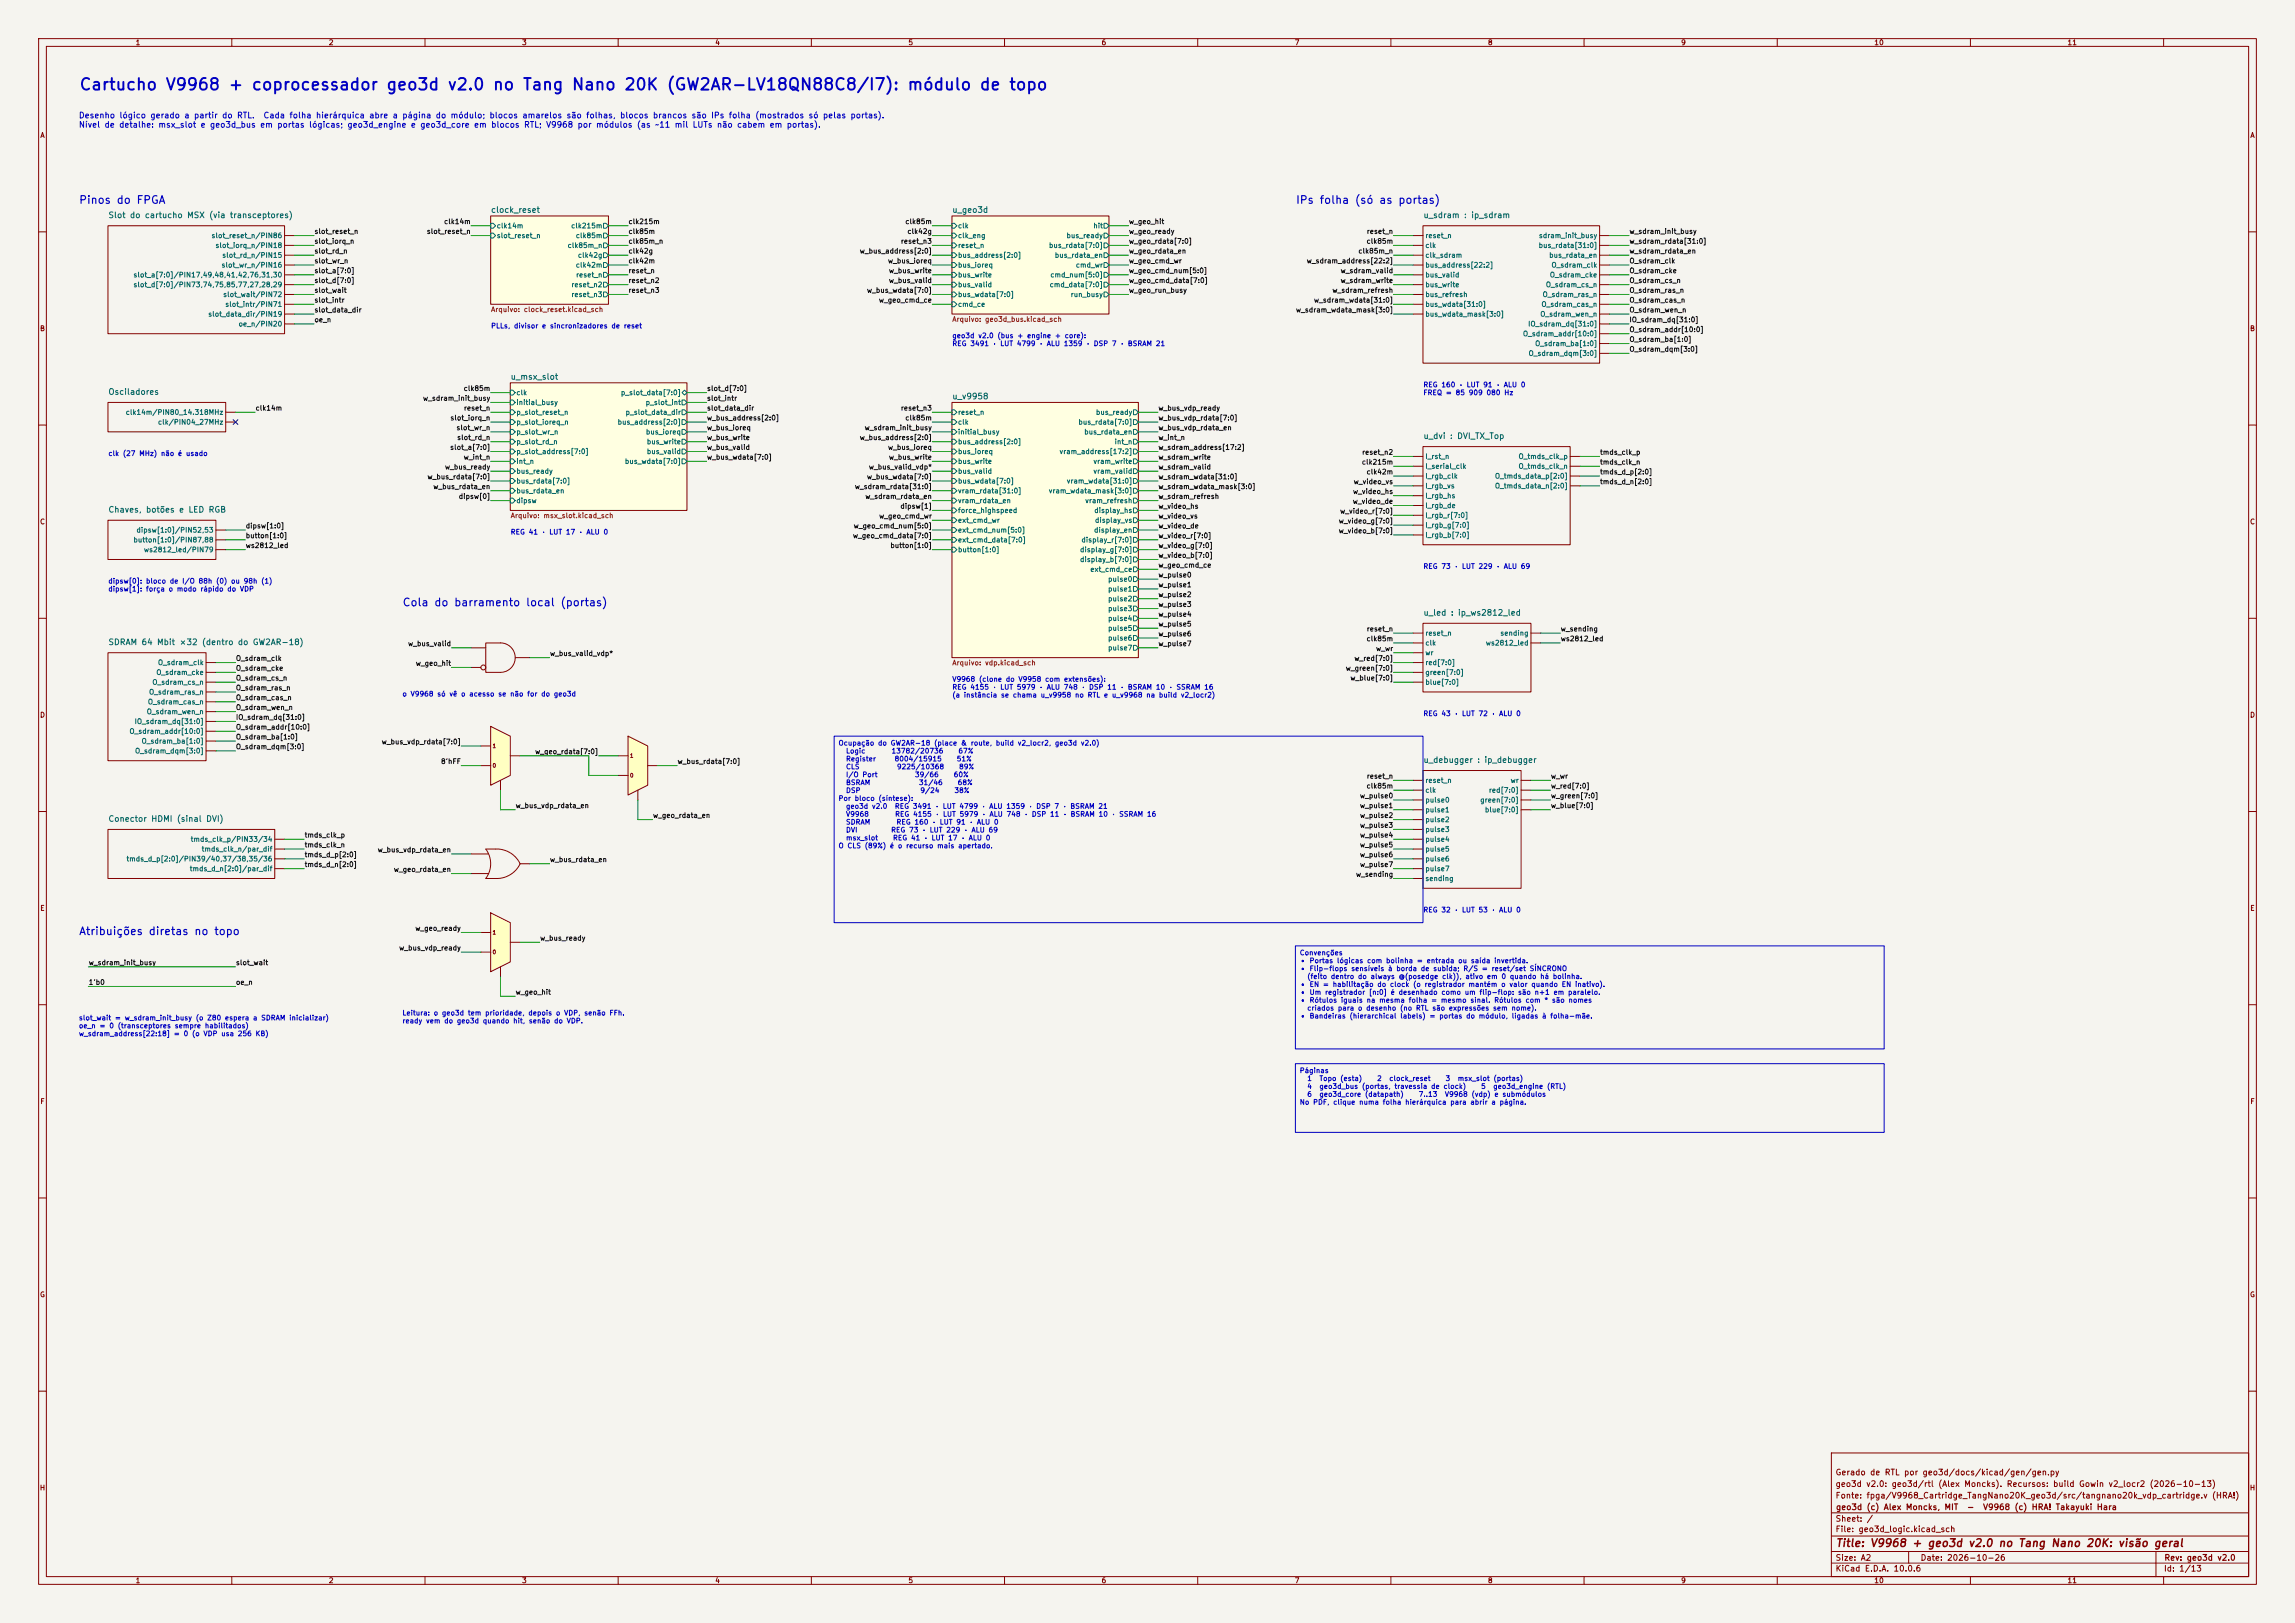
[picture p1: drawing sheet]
<svg xmlns="http://www.w3.org/2000/svg" width="594mm" height="420mm" viewBox="0 0 594 420" stroke-linecap="round" stroke-linejoin="round" font-family="sans-serif">
<defs><g id="words">
<text font-size="3" fill="#0000c2" x="20.3" y="24.1">Cartucho V9968 + coprocessador geo3d v2.0 no Tang Nano 20K (GW2AR-LV18QN88C8/I7): módulo de topo</text>
<g font-size="2" fill="#0000c2">
<text x="20.3" y="53.2">Pinos do FPGA</text>
<text x="335.3" y="53.2">IPs folha (só as portas)</text>
<text x="104" y="157.4">Cola do barramento local (portas)</text>
<text x="20.3" y="242.5">Atribuições diretas no topo</text>
</g>
<text font-size="2" fill="#840000" x="475" y="400.8">Title: V9968 + geo3d v2.0 no Tang Nano 20K: visão geral</text>
<g font-size="1.5" fill="#0000c2">
<text x="20.3" y="31">Desenho lógico gerado a partir do RTL.</text>
<text x="20.3" y="33.4">Nível de detalhe: msx_slot e geo3d_bus em portas lógicas; geo3d_engine e geo3d_core em blocos RTL; V9968 por módulos (as ~11 mil LUTs não cabem em portas).</text>
<text x="68.1" y="31">Cada folha hierárquica abre a página do módulo; blocos amarelos são folhas, blocos brancos são IPs folha (mostrados só pelas portas).</text>
</g>
<g font-size="1.5" fill="#006464">
<text x="27.9" y="56.8">Slot do cartucho MSX (via transceptores)</text>
<text x="127" y="55.4">clock_reset</text>
<text x="246.3" y="55.4">u_geo3d</text>
<text x="368.3" y="56.8">u_sdram : ip_sdram</text>
<text x="132" y="98.6">u_msx_slot</text>
<text x="27.9" y="102.5">Osciladores</text>
<text x="246.3" y="103.7">u_v9958</text>
<text x="368.3" y="114">u_dvi : DVI_TX_Top</text>
<text x="27.9" y="133">Chaves, botões e LED RGB</text>
<text x="368.3" y="159.7">u_led : ip_ws2812_led</text>
<text x="27.9" y="167.3">SDRAM 64 Mbit ×32 (dentro do GW2AR-18)</text>
<text x="368.3" y="197.8">u_debugger : ip_debugger</text>
<text x="27.9" y="213">Conector HDMI (sinal DVI)</text>
</g>
<g font-size="1.5" fill="#840000">
<text x="475" y="382.1">Gerado de RTL por geo3d/docs/kicad/gen/gen.py</text>
<text x="475" y="388.1">Fonte: fpga/V9968_Cartridge_TangNano20K_geo3d/src/tangnano20k_vdp_cartridge.v (HRA!)</text>
<text x="475" y="385.1">geo3d v2.0: geo3d/rtl (Alex Moncks). Recursos: build Gowin v2_locr2 (2026-10-13)</text>
<text x="475" y="394.1">Sheet: /</text>
<text x="475.1" y="391.1">geo3d (c) Alex Moncks, MIT</text>
<text x="509" y="391.1">-</text>
<text x="513.1" y="391.1">V9968 (c) HRA! Takayuki Hara</text>
<text x="475" y="396.8">File: geo3d_logic.kicad_sch</text>
<text x="475" y="407">KiCad E.D.A. 10.0.6</text>
<text x="475" y="404.2">Size: A2</text>
<text x="497" y="404.2">Date: 2026-10-26</text>
<text x="560" y="407">Id: 1/13</text>
<text x="560.1" y="404.2">Rev: geo3d v2.0</text>
</g>
<g font-size="1.3" fill="#840000">
<text x="35" y="12">1</text>
<text x="85" y="12">2</text>
<text x="135" y="12">3</text>
<text x="185" y="12">4</text>
<text x="235" y="12">5</text>
<text x="285" y="12">6</text>
<text x="335" y="12">7</text>
<text x="385" y="12">8</text>
<text x="435" y="12">9</text>
<text x="485" y="12">10</text>
<text x="535" y="12">11</text>
<text x="10.3" y="36">A</text>
<text x="582.3" y="36">A</text>
<text x="10.2" y="86">B</text>
<text x="582.2" y="86">B</text>
<text x="10.2" y="136">C</text>
<text x="582.2" y="136">C</text>
<text x="10.2" y="186">D</text>
<text x="582.2" y="186">D</text>
<text x="10.3" y="236">E</text>
<text x="582.3" y="236">E</text>
<text x="10.3" y="286">F</text>
<text x="582.3" y="286">F</text>
<text x="10.2" y="336">G</text>
<text x="582.2" y="336">G</text>
<text x="10.2" y="386">H</text>
<text x="582.2" y="386">H</text>
<text x="35" y="410">1</text>
<text x="85" y="410">2</text>
<text x="135" y="410">3</text>
<text x="185" y="410">4</text>
<text x="235" y="410">5</text>
<text x="285" y="410">6</text>
<text x="335" y="410">7</text>
<text x="385" y="410">8</text>
<text x="435" y="410">9</text>
<text x="485" y="410">10</text>
<text x="535" y="410">11</text>
</g>
<g font-size="1.3" fill="#0f0f0f">
<text x="114.8" y="58.3">clk14m</text>
<text x="162.5" y="58.3">clk215m</text>
<text x="234.2" y="58.3">clk85m</text>
<text x="292.1" y="58.3">w_geo_hit</text>
<text x="81.3" y="63.4">slot_iorq_n</text>
<text x="81.3" y="65.9">slot_rd_n</text>
<text x="81.3" y="60.8">slot_reset_n</text>
<text x="110.3" y="60.8">slot_reset_n</text>
<text x="162.5" y="63.4">clk85m_n</text>
<text x="162.5" y="65.9">clk42g</text>
<text x="162.5" y="60.8">clk85m</text>
<text x="222.4" y="65.9">w_bus_address[2:0]</text>
<text x="233" y="63.4">reset_n3</text>
<text x="234.7" y="60.8">clk42g</text>
<text x="292.1" y="60.8">w_geo_ready</text>
<text x="292.1" y="63.4">w_geo_rdata[7:0]</text>
<text x="292.1" y="65.9">w_geo_rdata_en</text>
<text x="351.4" y="65.9">clk85m_n</text>
<text x="353.6" y="63.4">clk85m</text>
<text x="353.6" y="60.8">reset_n</text>
<text x="421.6" y="60.8">w_sdram_init_busy</text>
<text x="421.6" y="63.4">w_sdram_rdata[31:0]</text>
<text x="421.6" y="65.9">w_sdram_rdata_en</text>
<text x="81.3" y="68.5">slot_wr_n</text>
<text x="81.3" y="71">slot_a[7:0]</text>
<text x="162.5" y="68.5">clk42m</text>
<text x="162.5" y="71">reset_n</text>
<text x="229.7" y="68.5">w_bus_ioreq</text>
<text x="229.9" y="71">w_bus_write</text>
<text x="292.1" y="68.5">w_geo_cmd_wr</text>
<text x="292.1" y="71">w_geo_cmd_num[5:0]</text>
<text x="338.1" y="68.5">w_sdram_address[22:2]</text>
<text x="346.8" y="71">w_sdram_valid</text>
<text x="421.6" y="68.5">O_sdram_clk</text>
<text x="421.6" y="71">O_sdram_cke</text>
<text x="81.3" y="73.5">slot_d[7:0]</text>
<text x="81.3" y="76.1">slot_wait</text>
<text x="162.5" y="73.5">reset_n2</text>
<text x="162.5" y="76.1">reset_n3</text>
<text x="224.3" y="76.1">w_bus_wdata[7:0]</text>
<text x="229.9" y="73.5">w_bus_valid</text>
<text x="292.1" y="73.5">w_geo_cmd_data[7:0]</text>
<text x="292.1" y="76.1">w_geo_run_busy</text>
<text x="344.7" y="76.1">w_sdram_refresh</text>
<text x="346.8" y="73.5">w_sdram_write</text>
<text x="421.6" y="73.5">O_sdram_cs_n</text>
<text x="421.6" y="76.1">O_sdram_ras_n</text>
<text x="81.3" y="83.7">oe_n</text>
<text x="81.3" y="78.6">slot_intr</text>
<text x="81.3" y="81.2">slot_data_dir</text>
<text x="227.3" y="78.6">w_geo_cmd_ce</text>
<text x="335.3" y="81.2">w_sdram_wdata_mask[3:0]</text>
<text x="340" y="78.6">w_sdram_wdata[31:0]</text>
<text x="421.6" y="78.6">O_sdram_cas_n</text>
<text x="421.6" y="81.2">O_sdram_wen_n</text>
<text x="421.6" y="83.7">IO_sdram_dq[31:0]</text>
<text x="421.6" y="86.2">O_sdram_addr[10:0]</text>
<text x="421.6" y="88.8">O_sdram_ba[1:0]</text>
<text x="421.6" y="91.3">O_sdram_dqm[3:0]</text>
<text x="119.9" y="101.5">clk85m</text>
<text x="182.9" y="101.5">slot_d[7:0]</text>
<text x="66" y="106.6">clk14m</text>
<text x="109.4" y="104">w_sdram_init_busy</text>
<text x="119.9" y="106.6">reset_n</text>
<text x="182.9" y="104">slot_intr</text>
<text x="182.9" y="106.6">slot_data_dir</text>
<text x="233" y="106.6">reset_n3</text>
<text x="299.7" y="106.6">w_bus_vdp_ready</text>
<text x="116.4" y="109.1">slot_iorq_n</text>
<text x="118" y="111.6">slot_wr_n</text>
<text x="182.9" y="109.1">w_bus_address[2:0]</text>
<text x="182.9" y="111.6">w_bus_ioreq</text>
<text x="223.7" y="111.6">w_sdram_init_busy</text>
<text x="234.2" y="109.1">clk85m</text>
<text x="299.7" y="109.1">w_bus_vdp_rdata[7:0]</text>
<text x="299.7" y="111.6">w_bus_vdp_rdata_en</text>
<text x="116.4" y="116.7">slot_a[7:0]</text>
<text x="118.2" y="114.2">slot_rd_n</text>
<text x="119.9" y="119.3">w_int_n</text>
<text x="182.9" y="114.2">w_bus_write</text>
<text x="182.9" y="116.7">w_bus_valid</text>
<text x="182.9" y="119.3">w_bus_wdata[7:0]</text>
<text x="222.4" y="114.2">w_bus_address[2:0]</text>
<text x="229.7" y="116.7">w_bus_ioreq</text>
<text x="229.9" y="119.3">w_bus_write</text>
<text x="299.7" y="114.2">w_int_n</text>
<text x="299.7" y="116.7">w_sdram_address[17:2]</text>
<text x="299.7" y="119.3">w_sdram_write</text>
<text x="352.4" y="118">reset_n2</text>
<text x="414" y="118">tmds_clk_p</text>
<text x="110.5" y="124.3">w_bus_rdata[7:0]</text>
<text x="115" y="121.8">w_bus_ready</text>
<text x="224.3" y="124.3">w_bus_wdata[7:0]</text>
<text x="224.7" y="121.8">w_bus_valid_vdp*</text>
<text x="299.7" y="121.8">w_sdram_valid</text>
<text x="299.7" y="124.3">w_sdram_wdata[31:0]</text>
<text x="350.2" y="125.6">w_video_vs</text>
<text x="352.3" y="120.5">clk215m</text>
<text x="353.6" y="123.1">clk42m</text>
<text x="414" y="120.5">tmds_clk_n</text>
<text x="414" y="123.1">tmds_d_p[2:0]</text>
<text x="414" y="125.6">tmds_d_n[2:0]</text>
<text x="112" y="126.9">w_bus_rdata_en</text>
<text x="118.6" y="129.4">dipsw[0]</text>
<text x="221.1" y="126.9">w_sdram_rdata[31:0]</text>
<text x="223.8" y="129.4">w_sdram_rdata_en</text>
<text x="232.9" y="132">dipsw[1]</text>
<text x="299.7" y="126.9">w_sdram_wdata_mask[3:0]</text>
<text x="299.7" y="129.4">w_sdram_refresh</text>
<text x="299.7" y="132">w_video_hs</text>
<text x="350" y="130.7">w_video_de</text>
<text x="350.1" y="128.1">w_video_hs</text>
<text x="63.5" y="137">dipsw[1:0]</text>
<text x="220.8" y="137">w_geo_cmd_num[5:0]</text>
<text x="227.4" y="134.5">w_geo_cmd_wr</text>
<text x="299.7" y="134.5">w_video_vs</text>
<text x="299.7" y="137">w_video_de</text>
<text x="346.4" y="135.8">w_video_g[7:0]</text>
<text x="346.7" y="133.2">w_video_r[7:0]</text>
<text x="63.5" y="139.6">button[1:0]</text>
<text x="63.5" y="142.1">ws2812_led</text>
<text x="220.6" y="139.6">w_geo_cmd_data[7:0]</text>
<text x="230.3" y="142.1">button[1:0]</text>
<text x="299.7" y="139.6">w_video_r[7:0]</text>
<text x="299.7" y="142.1">w_video_g[7:0]</text>
<text x="346.4" y="138.3">w_video_b[7:0]</text>
<text x="299.7" y="144.7">w_video_b[7:0]</text>
<text x="299.7" y="147.2">w_geo_cmd_ce</text>
<text x="299.7" y="149.7">w_pulse0</text>
<text x="299.7" y="152.3">w_pulse1</text>
<text x="299.7" y="154.8">w_pulse2</text>
<text x="299.7" y="157.4">w_pulse3</text>
<text x="299.7" y="159.9">w_pulse4</text>
<text x="105.5" y="167.5">w_bus_valid</text>
<text x="299.7" y="162.4">w_pulse5</text>
<text x="299.7" y="165">w_pulse6</text>
<text x="299.7" y="167.5">w_pulse7</text>
<text x="353.6" y="166.2">clk85m</text>
<text x="353.6" y="163.7">reset_n</text>
<text x="403.8" y="166.2">ws2812_led</text>
<text x="403.8" y="163.7">w_sending</text>
<text x="60.9" y="171.3">O_sdram_clk</text>
<text x="60.9" y="173.9">O_sdram_cke</text>
<text x="107.5" y="172.6">w_geo_hit</text>
<text x="142.2" y="170.1">w_bus_valid_vdp*</text>
<text x="348.2" y="173.9">w_green[7:0]</text>
<text x="350.4" y="171.3">w_red[7:0]</text>
<text x="356" y="168.8">w_wr</text>
<text x="60.9" y="176.4">O_sdram_cs_n</text>
<text x="60.9" y="178.9">O_sdram_ras_n</text>
<text x="349.4" y="176.4">w_blue[7:0]</text>
<text x="60.9" y="181.5">O_sdram_cas_n</text>
<text x="60.9" y="184">O_sdram_wen_n</text>
<text x="60.9" y="186.6">IO_sdram_dq[31:0]</text>
<text x="60.9" y="189.1">O_sdram_addr[10:0]</text>
<text x="60.9" y="191.6">O_sdram_ba[1:0]</text>
<text x="60.9" y="194.2">O_sdram_dqm[3:0]</text>
<text x="98.7" y="192.9">w_bus_vdp_rdata[7:0]</text>
<text x="114" y="198">8'hFF</text>
<text x="138.4" y="195.5">w_geo_rdata[7:0]</text>
<text x="175.2" y="198">w_bus_rdata[7:0]</text>
<text x="353.6" y="201.8">reset_n</text>
<text x="401.3" y="201.8">w_wr</text>
<text x="133.3" y="209.4">w_bus_vdp_rdata_en</text>
<text x="351.9" y="209.4">w_pulse1</text>
<text x="351.9" y="206.9">w_pulse0</text>
<text x="353.6" y="204.3">clk85m</text>
<text x="401.3" y="204.3">w_red[7:0]</text>
<text x="401.3" y="206.9">w_green[7:0]</text>
<text x="401.3" y="209.4">w_blue[7:0]</text>
<text x="168.9" y="212">w_geo_rdata_en</text>
<text x="351.9" y="214.5">w_pulse3</text>
<text x="351.9" y="212">w_pulse2</text>
<text x="78.7" y="217">tmds_clk_p</text>
<text x="78.7" y="219.6">tmds_clk_n</text>
<text x="97.6" y="220.9">w_bus_vdp_rdata_en</text>
<text x="351.9" y="219.6">w_pulse5</text>
<text x="351.9" y="217">w_pulse4</text>
<text x="78.7" y="222.1">tmds_d_p[2:0]</text>
<text x="78.7" y="224.7">tmds_d_n[2:0]</text>
<text x="101.8" y="225.9">w_geo_rdata_en</text>
<text x="142.2" y="223.4">w_bus_rdata_en</text>
<text x="350.8" y="227.2">w_sending</text>
<text x="351.9" y="222.1">w_pulse6</text>
<text x="351.9" y="224.7">w_pulse7</text>
<text x="107.4" y="241.2">w_geo_ready</text>
<text x="139.7" y="243.7">w_bus_ready</text>
<text x="22.8" y="250.1">w_sdram_init_busy</text>
<text x="60.9" y="250.1">slot_wait</text>
<text x="103.2" y="246.3">w_bus_vdp_ready</text>
<text x="22.8" y="255.1">1'b0</text>
<text x="60.9" y="255.1">oe_n</text>
<text x="133.3" y="257.7">w_geo_hit</text>
</g>
<g font-size="1.3" fill="#006464">
<text x="128.4" y="59.4">clk14m</text>
<text x="147.7" y="59.4">clk215m</text>
<text x="247.8" y="59.4">clk</text>
<text x="282.9" y="59.4">hit</text>
<text x="54.6" y="61.9">slot_reset_n/PIN86</text>
<text x="55.6" y="64.5">slot_iorq_n/PIN18</text>
<text x="128.4" y="61.9">slot_reset_n</text>
<text x="146.8" y="64.5">clk85m_n</text>
<text x="148.9" y="61.9">clk85m</text>
<text x="247.8" y="61.9">clk_eng</text>
<text x="247.8" y="64.5">reset_n</text>
<text x="271.4" y="64.5">bus_rdata[7:0]</text>
<text x="275.9" y="61.9">bus_ready</text>
<text x="368.8" y="61.9">reset_n</text>
<text x="368.8" y="64.5">clk</text>
<text x="398.1" y="64.5">bus_rdata[31:0]</text>
<text x="398.2" y="61.9">sdram_init_busy</text>
<text x="57.2" y="69.5">slot_wr_n/PIN16</text>
<text x="57.4" y="67">slot_rd_n/PIN15</text>
<text x="148.9" y="69.5">clk42m</text>
<text x="149.4" y="67">clk42g</text>
<text x="247.8" y="67">bus_address[2:0]</text>
<text x="247.8" y="69.5">bus_ioreq</text>
<text x="272.9" y="67">bus_rdata_en</text>
<text x="278.3" y="69.5">cmd_wr</text>
<text x="368.8" y="67">clk_sdram</text>
<text x="368.8" y="69.5">bus_address[22:2]</text>
<text x="400.8" y="67">bus_rdata_en</text>
<text x="401.4" y="69.5">O_sdram_clk</text>
<text x="34.4" y="72.1">slot_a[7:0]/PIN17,49,48,41,42,76,31,30</text>
<text x="34.4" y="74.6">slot_d[7:0]/PIN73,74,75,85,77,27,28,29</text>
<text x="57.6" y="77.2">slot_wait/PIN72</text>
<text x="147.7" y="74.6">reset_n2</text>
<text x="147.7" y="77.2">reset_n3</text>
<text x="149" y="72.1">reset_n</text>
<text x="247.8" y="72.1">bus_write</text>
<text x="247.8" y="74.6">bus_valid</text>
<text x="247.8" y="77.2">bus_wdata[7:0]</text>
<text x="271.5" y="74.6">cmd_data[7:0]</text>
<text x="271.7" y="72.1">cmd_num[5:0]</text>
<text x="277" y="77.2">run_busy</text>
<text x="368.8" y="72.1">bus_valid</text>
<text x="368.8" y="74.6">bus_write</text>
<text x="368.8" y="77.2">bus_refresh</text>
<text x="399.1" y="77.2">O_sdram_ras_n</text>
<text x="400" y="74.6">O_sdram_cs_n</text>
<text x="401" y="72.1">O_sdram_cke</text>
<text x="53.8" y="82.2">slot_data_dir/PIN19</text>
<text x="58.2" y="79.7">slot_intr/PIN71</text>
<text x="247.8" y="79.7">cmd_ce</text>
<text x="368.8" y="79.7">bus_wdata[31:0]</text>
<text x="368.8" y="82.2">bus_wdata_mask[3:0]</text>
<text x="398.5" y="82.2">O_sdram_wen_n</text>
<text x="398.8" y="79.7">O_sdram_cas_n</text>
<text x="61.6" y="84.8">oe_n/PIN20</text>
<text x="394.1" y="87.3">O_sdram_addr[10:0]</text>
<text x="395.4" y="84.8">IO_sdram_dq[31:0]</text>
<text x="397.2" y="89.9">O_sdram_ba[1:0]</text>
<text x="395.5" y="92.4">O_sdram_dqm[3:0]</text>
<text x="32.4" y="107.6">clk14m/PIN80_14.318MHz</text>
<text x="133.5" y="102.6">clk</text>
<text x="133.5" y="105.1">initial_busy</text>
<text x="133.5" y="107.6">p_slot_reset_n</text>
<text x="160.6" y="102.6">p_slot_data[7:0]</text>
<text x="161.8" y="107.6">p_slot_data_dir</text>
<text x="167" y="105.1">p_slot_int</text>
<text x="247.8" y="107.6">reset_n</text>
<text x="283.5" y="107.6">bus_ready</text>
<text x="40.8" y="110.2">clk/PIN04_27MHz</text>
<text x="133.5" y="110.2">p_slot_ioreq_n</text>
<text x="133.5" y="112.7">p_slot_wr_n</text>
<text x="159.7" y="110.2">bus_address[2:0]</text>
<text x="167" y="112.7">bus_ioreq</text>
<text x="247.8" y="110.2">clk</text>
<text x="247.8" y="112.7">initial_busy</text>
<text x="279" y="110.2">bus_rdata[7:0]</text>
<text x="280.5" y="112.7">bus_rdata_en</text>
<text x="133.5" y="115.3">p_slot_rd_n</text>
<text x="133.5" y="117.8">p_slot_address[7:0]</text>
<text x="167.3" y="115.3">bus_write</text>
<text x="167.3" y="117.8">bus_valid</text>
<text x="247.8" y="115.3">bus_address[2:0]</text>
<text x="247.8" y="117.8">bus_ioreq</text>
<text x="274.1" y="117.8">vram_address[17:2]</text>
<text x="288.4" y="115.3">int_n</text>
<text x="368.8" y="119.1">I_rst_n</text>
<text x="392.9" y="119.1">O_tmds_clk_p</text>
<text x="133.5" y="120.3">int_n</text>
<text x="133.5" y="122.9">bus_ready</text>
<text x="133.5" y="125.4">bus_rdata[7:0]</text>
<text x="161.6" y="120.3">bus_wdata[7:0]</text>
<text x="247.8" y="120.3">bus_write</text>
<text x="247.8" y="122.9">bus_valid</text>
<text x="247.8" y="125.4">bus_wdata[7:0]</text>
<text x="276" y="125.4">vram_wdata[31:0]</text>
<text x="282.9" y="120.3">vram_write</text>
<text x="282.9" y="122.9">vram_valid</text>
<text x="368.8" y="121.6">I_serial_clk</text>
<text x="368.8" y="124.2">I_rgb_clk</text>
<text x="386.8" y="124.2">O_tmds_data_p[2:0]</text>
<text x="392.9" y="121.6">O_tmds_clk_n</text>
<text x="133.5" y="128">bus_rdata_en</text>
<text x="133.5" y="130.5">dipsw</text>
<text x="247.8" y="128">vram_rdata[31:0]</text>
<text x="247.8" y="130.5">vram_rdata_en</text>
<text x="271.3" y="128">vram_wdata_mask[3:0]</text>
<text x="280.7" y="130.5">vram_refresh</text>
<text x="368.8" y="126.7">I_rgb_vs</text>
<text x="368.8" y="129.2">I_rgb_hs</text>
<text x="368.8" y="131.8">I_rgb_de</text>
<text x="386.8" y="126.7">O_tmds_data_n[2:0]</text>
<text x="247.8" y="133">force_highspeed</text>
<text x="247.8" y="135.6">ext_cmd_wr</text>
<text x="283.1" y="133">display_hs</text>
<text x="283.3" y="135.6">display_vs</text>
<text x="368.8" y="134.3">I_rgb_r[7:0]</text>
<text x="368.8" y="136.9">I_rgb_g[7:0]</text>
<text x="34.4" y="140.7">button[1:0]/PIN87,88</text>
<text x="35.2" y="138.1">dipsw[1:0]/PIN52,53</text>
<text x="37.1" y="143.2">ws2812_led/PIN79</text>
<text x="247.8" y="138.1">ext_cmd_num[5:0]</text>
<text x="247.8" y="140.7">ext_cmd_data[7:0]</text>
<text x="247.8" y="143.2">button[1:0]</text>
<text x="279.4" y="143.2">display_g[7:0]</text>
<text x="279.8" y="140.7">display_r[7:0]</text>
<text x="283" y="138.1">display_en</text>
<text x="368.8" y="139.4">I_rgb_b[7:0]</text>
<text x="279.4" y="145.7">display_b[7:0]</text>
<text x="282.1" y="148.3">ext_cmd_ce</text>
<text x="286.7" y="150.8">pulse0</text>
<text x="286.7" y="153.4">pulse1</text>
<text x="286.7" y="155.9">pulse2</text>
<text x="286.7" y="158.4">pulse3</text>
<text x="286.7" y="161">pulse4</text>
<text x="286.7" y="163.5">pulse5</text>
<text x="286.7" y="166.1">pulse6</text>
<text x="368.8" y="164.8">reset_n</text>
<text x="368.8" y="167.3">clk</text>
<text x="384.4" y="167.3">ws2812_led</text>
<text x="388.2" y="164.8">sending</text>
<text x="40.8" y="172.4">O_sdram_clk</text>
<text x="286.7" y="168.6">pulse7</text>
<text x="368.8" y="169.9">wr</text>
<text x="368.8" y="172.4">red[7:0]</text>
<text x="39.3" y="177.5">O_sdram_cs_n</text>
<text x="40.3" y="175">O_sdram_cke</text>
<text x="368.8" y="175">green[7:0]</text>
<text x="368.8" y="177.5">blue[7:0]</text>
<text x="37.8" y="185.1">O_sdram_wen_n</text>
<text x="38.2" y="182.6">O_sdram_cas_n</text>
<text x="38.5" y="180">O_sdram_ras_n</text>
<text x="33.4" y="190.2">O_sdram_addr[10:0]</text>
<text x="34.7" y="187.7">IO_sdram_dq[31:0]</text>
<text x="34.8" y="195.3">O_sdram_dqm[3:0]</text>
<text x="36.5" y="192.7">O_sdram_ba[1:0]</text>
<text x="368.8" y="202.9">reset_n</text>
<text x="390.8" y="202.9">wr</text>
<text x="368.8" y="205.4">clk</text>
<text x="368.8" y="208">pulse0</text>
<text x="383" y="208">green[7:0]</text>
<text x="385.2" y="205.4">red[7:0]</text>
<text x="368.8" y="210.5">pulse1</text>
<text x="368.8" y="213.1">pulse2</text>
<text x="368.8" y="215.6">pulse3</text>
<text x="384.2" y="210.5">blue[7:0]</text>
<text x="49.2" y="218.1">tmds_clk_p/PIN33/34</text>
<text x="52.1" y="220.7">tmds_clk_n/par_dif</text>
<text x="368.8" y="218.1">pulse4</text>
<text x="368.8" y="220.7">pulse5</text>
<text x="32.6" y="223.2">tmds_d_p[2:0]/PIN39/40,37/38,35/36</text>
<text x="49" y="225.8">tmds_d_n[2:0]/par_dif</text>
<text x="368.8" y="223.2">pulse6</text>
<text x="368.8" y="225.8">pulse7</text>
<text x="368.8" y="228.3">sending</text>
</g>
<g font-size="1.3" fill="#725600">
<text x="127" y="81">Arquivo: clock_reset.kicad_sch</text>
<text x="246.4" y="83.6">Arquivo: geo3d_bus.kicad_sch</text>
<text x="132.1" y="134.4">Arquivo: msx_slot.kicad_sch</text>
<text x="246.4" y="172.5">Arquivo: vdp.kicad_sch</text>
</g>
<g font-size="1.3" fill="#0000c2">
<text x="127" y="85.3">PLLs, divisor e sincronizadores de reset</text>
<text x="246.4" y="87.8">geo3d v2.0 (bus + engine + core):</text>
<text x="246.4" y="89.9">REG 3491 · LUT 4799 · ALU 1359 · DSP 7 · BSRAM 21</text>
<text x="368.3" y="100.5">REG 160 · LUT 91 · ALU 0</text>
<text x="368.3" y="102.6">FREQ = 85 909 080 Hz</text>
<text x="27.9" y="118.3">clk (27 MHz) não é usado</text>
<text x="132.1" y="138.6">REG 41 · LUT 17 · ALU 0</text>
<text x="368.3" y="147.5">REG 73 · LUT 229 · ALU 69</text>
<text x="27.9" y="151.3">dipsw[0]: bloco de I/O 88h (0) ou 98h (1)</text>
<text x="27.9" y="153.4">dipsw[1]: força o modo rápido do VDP</text>
<text x="246.4" y="176.7">V9968 (clone do V9958 com extensões):</text>
<text x="246.4" y="178.8">REG 4155 · LUT 5979 · ALU 748 · DSP 11 · BSRAM 10 · SSRAM 16</text>
<text x="104" y="180.5">o V9968 só vê o acesso se não for do geo3d</text>
<text x="246.4" y="180.8">(a instância se chama u_v9958 no RTL e u_v9968 na build v2_locr2)</text>
<text x="368.3" y="185.6">REG 43 · LUT 72 · ALU 0</text>
<text x="216.9" y="193.2">Ocupação do GW2AR-18 (place &amp; route, build v2_locr2, geo3d v2.0)</text>
<text x="218.8" y="195.3">Logic</text>
<text x="218.8" y="197.3">Register</text>
<text x="230.6" y="195.3">13782/20736</text>
<text x="231.4" y="197.3">8004/15915</text>
<text x="247.5" y="197.3">51%</text>
<text x="247.9" y="195.3">67%</text>
<text x="218.8" y="199.4">CLS</text>
<text x="218.8" y="201.4">I/O Port</text>
<text x="218.8" y="203.5">BSRAM</text>
<text x="232" y="199.4">9225/10368</text>
<text x="236.7" y="201.4">39/66</text>
<text x="237.7" y="203.5">31/46</text>
<text x="246.7" y="201.4">60%</text>
<text x="247.7" y="203.5">68%</text>
<text x="248.1" y="199.4">89%</text>
<text x="216.9" y="207.5">Por bloco (síntese):</text>
<text x="218.8" y="205.5">DSP</text>
<text x="218.8" y="209.6">geo3d v2.0</text>
<text x="231.5" y="209.6">REG 3491 · LUT 4799 · ALU 1359 · DSP 7 · BSRAM 21</text>
<text x="238.1" y="205.5">9/24</text>
<text x="246.9" y="205.5">38%</text>
<text x="218.8" y="211.6">V9968</text>
<text x="218.8" y="213.7">SDRAM</text>
<text x="218.8" y="215.7">DVI</text>
<text x="230.5" y="215.7">REG 73 · LUT 229 · ALU 69</text>
<text x="231.5" y="211.6">REG 4155 · LUT 5979 · ALU 748 · DSP 11 · BSRAM 10 · SSRAM 16</text>
<text x="231.9" y="213.7">REG 160 · LUT 91 · ALU 0</text>
<text x="216.9" y="219.8">O CLS (89%) é o recurso mais apertado.</text>
<text x="218.8" y="217.8">msx_slot</text>
<text x="231" y="217.8">REG 41 · LUT 17 · ALU 0</text>
<text x="368.3" y="236.4">REG 32 · LUT 53 · ALU 0</text>
<text x="336.3" y="247.5">Convenções</text>
<text x="336.3" y="249.5">• Portas lógicas com bolinha = entrada ou saída invertida.</text>
<text x="336.3" y="251.6">• Flip-flops sensíveis à borda de subida; R/S = reset/set SÍNCRONO</text>
<text x="336.3" y="255.7">• EN = habilitação do clock (o registrador mantém o valor quando EN inativo).</text>
<text x="336.3" y="257.7">• Um registrador [n:0] é desenhado como um flip-flop: são n+1 em paralelo.</text>
<text x="338.2" y="253.6">(feito dentro do always @(posedge clk)), ativo em 0 quando há bolinha.</text>
<text x="104" y="263.1">Leitura: o geo3d tem prioridade, depois o VDP, senão FFh.</text>
<text x="336.3" y="259.8">• Rótulos iguais na mesma folha = mesmo sinal. Rótulos com * são nomes</text>
<text x="336.3" y="263.9">• Bandeiras (hierarchical labels) = portas do módulo, ligadas à folha-mãe.</text>
<text x="338.2" y="261.8">criados para o desenho (no RTL são expressões sem nome).</text>
<text x="20.3" y="264.3">slot_wait = w_sdram_init_busy (o Z80 espera a SDRAM inicializar)</text>
<text x="20.3" y="266.4">oe_n = 0 (transceptores sempre habilitados)</text>
<text x="20.3" y="268.4">w_sdram_address[22:18] = 0 (o VDP usa 256 KB)</text>
<text x="104" y="265.1">ready vem do geo3d quando hit, senão do VDP.</text>
<text x="336.3" y="278">Páginas</text>
<text x="338.2" y="280">1</text>
<text x="341.4" y="280">Topo (esta)</text>
<text x="356.3" y="280">2</text>
<text x="359.4" y="280">clock_reset</text>
<text x="374" y="280">3</text>
<text x="377.2" y="280">msx_slot (portas)</text>
<text x="336.3" y="286.2">No PDF, clique numa folha hierárquica para abrir a página.</text>
<text x="338.2" y="282.1">4</text>
<text x="338.2" y="284.1">6</text>
<text x="341.4" y="282.1">geo3d_bus (portas, travessia de clock)</text>
<text x="341.4" y="284.1">geo3d_core (datapath)</text>
<text x="367.1" y="284.1">7..13</text>
<text x="373.8" y="284.1">V9968 (vdp) e submódulos</text>
<text x="383.2" y="282.1">5</text>
<text x="386.4" y="282.1">geo3d_engine (RTL)</text>
</g>
<g font-size="1" fill="#840000">
<text x="127.4" y="193.8">1</text>
<text x="162.9" y="196.3">1</text>
<text x="127.4" y="198.9">0</text>
<text x="162.9" y="201.4">0</text>
<text x="127.4" y="242.1">1</text>
<text x="127.4" y="247.1">0</text>
</g>
</g></defs>
<path d="M0 0h594v420h-594z" fill="#f5f4ef" stroke="#f5f4ef" stroke-width=".26"/>
<g fill="none" stroke="#840000" stroke-width=".26">
<path d="M10 10h574v400h-574zM12 12h570v396h-570zM60 10v2M110 10v2M160 10v2M210 10v2M260 10v2M310 10v2M360 10v2M410 10v2M460 10v2M510 10v2"/>
<path d="M560 10v2M27.9 58.4h45.8v28h-45.8zM127 55.9h30.5v22.8h-30.5zM246.4 55.9h40.6v25.4h-40.6zM368.3 58.4h45.7v35.6h-45.7zM10 60h2M73.7 61h2.5M73.7 63.5h2.5M73.7 66h2.5M73.7 68.6h2.5M73.7 71.1h2.5M73.7 73.7h2.5"/>
<path d="M73.7 76.2h2.5M73.7 78.7h2.5M365.8 61h2.5M365.8 63.5h2.5M365.8 66h2.5M365.8 68.6h2.5M365.8 71.1h2.5M365.8 73.7h2.5M365.8 76.2h2.5M365.8 78.7h2.5M414 61h2.6M414 63.5h2.6"/>
<path d="M414 66h2.6M414 68.6h2.6M414 71.1h2.6M414 73.7h2.6M414 76.2h2.6M414 78.7h2.6M582 60h2M73.7 81.3h2.5M73.7 83.8h2.5M132.1 99.1h45.7v33h-45.7zM365.8 81.3h2.5M414 81.3h2.6"/>
<path d="M414 83.8h2.6M414 86.4h2.6M414 88.9h2.6M414 91.4h2.6M10 110h2M27.9 104.1h30.5v7.7h-30.5zM58.4 106.7h2.6M58.4 109.2h2.6M246.4 104.1h48.2v66.1h-48.2zM365.8 118.1h2.5M368.3 115.6h38.1v25.4h-38.1zM406.4 118.1h2.5"/>
<path d="M582 110h2M27.9 134.6h28v10.2h-28zM55.9 137.2h2.5M55.9 139.7h2.5M365.8 120.7h2.5M365.8 123.2h2.5M365.8 125.7h2.5M365.8 128.3h2.5M365.8 130.8h2.5M365.8 133.4h2.5M365.8 135.9h2.5M365.8 138.4h2.5"/>
<path d="M406.4 120.7h2.5M406.4 123.2h2.5M406.4 125.7h2.5M55.9 142.2h2.5M10 160h2M27.9 168.9h25.4v28h-25.4zM53.3 171.5h2.6M53.3 174h2.6M53.3 176.5h2.6M53.3 179.1h2.6M121.9 167.6h3.8M121.9 172.7h2.6"/>
<path d="M125.7 166.4h3.8a3.8 3.8 0 0 1 3.8 3.8 3.8 3.8 0 0 1-3.8 3.8h-3.8zM133.3 170.2h3.9M365.8 163.8h2.5M365.8 166.4h2.5M365.8 168.9h2.5M365.8 171.5h2.5M365.8 174h2.5M365.8 176.5h2.5M368.3 161.3h27.9v17.8h-27.9zM396.2 163.8h2.6M396.2 166.4h2.6M582 160h2"/>
<path d="M53.3 181.6h2.6M53.3 184.2h2.6M53.3 186.7h2.6M53.3 189.2h2.6M53.3 191.8h2.6M53.3 194.3h2.6M368.3 199.4h25.4v30.5h-25.4zM10 210h2M27.9 214.6h43.2v12.7h-43.2zM71.1 217.2h2.6M71.1 219.7h2.6M365.8 201.9h2.5"/>
<path d="M365.8 204.5h2.5M365.8 207h2.5M365.8 209.6h2.5M365.8 212.1h2.5M365.8 214.6h2.5M365.8 217.2h2.5M365.8 219.7h2.5M393.7 201.9h2.5M393.7 204.5h2.5M393.7 207h2.5M393.7 209.6h2.5M582 210h2"/>
<path d="M71.1 222.3h2.6M71.1 224.8h2.6M121.9 221h4.6M121.9 226.1h4.6M134.6 223.5a6.7 6.7 0 0 0-6.3-3.8h-2.6a6.3 6.3 0 0 1 0 7.6h2.6a6.7 6.7 0 0 0 6.3-3.8h2.6M365.8 222.3h2.5M365.8 224.8h2.5M365.8 227.3h2.5M10 260h2M582 260h2M10 310h2M582 310h2"/>
<path d="M10 360h2M474 376h108v32h-108zM582 360h2M474 397.5h108M474 391.5h108M60 408v2M110 408v2M160 408v2M210 408v2M260 408v2M310 408v2M360 408v2"/>
<path d="M410 408v2M460 408v2M474 404.5h108M474 401.5h108M494 401.5v3M510 408v2M558 401.5v6.5M560 408v2"/>
<circle cx="125.1" cy="172.7" r=".63"/>
</g>
<g fill="#ffffe1" stroke="#ffffe1" stroke-width=".26">
<path d="M246.4 104.1h48.2v66.1h-48.2z"/>
<path d="M246.4 55.9h40.6v25.4h-40.6z"/>
<path d="M132.1 99.1h45.7v33h-45.7z"/>
<path d="M127 55.9h30.5v22.8h-30.5z"/>
</g>
<g fill="none" stroke="#006464" stroke-width=".26">
<path d="M127 57.8h.6l.7 .6-.7 .7h-.6zM156.2 57.8h.6l.7 .6-.7 .7h-.6zM246.4 57.8h.6l.6 .6-.6 .7h-.6zM285.7 57.8h.7l.6 .6-.6 .7h-.7zM127 60.3h.6l.7 .7-.7 .6h-.6zM156.2 60.3h.6l.7 .7-.7 .6h-.6zM156.2 62.9h.6l.7 .6-.7 .6h-.6zM156.2 65.4h.6l.7 .6-.7 .7h-.6zM156.2 67.9h.6l.7 .7-.7 .6h-.6zM156.2 70.5h.6l.7 .6-.7 .7h-.6zM156.2 73h.6l.7 .7-.7 .6h-.6zM156.2 75.6h.6l.7 .6-.7 .6h-.6z"/>
<path d="M246.4 60.3h.6l.6 .7-.6 .6h-.6zM246.4 62.9h.6l.6 .6-.6 .6h-.6zM246.4 65.4h.6l.6 .6-.6 .7h-.6zM246.4 67.9h.6l.6 .7-.6 .6h-.6zM246.4 70.5h.6l.6 .6-.6 .7h-.6zM246.4 73h.6l.6 .7-.6 .6h-.6zM246.4 75.6h.6l.6 .6-.6 .6h-.6zM246.4 78.1h.6l.6 .6-.6 .7h-.6zM285.7 60.3h.7l.6 .7-.6 .6h-.7zM285.7 62.9h.7l.6 .6-.6 .6h-.7zM285.7 65.4h.7l.6 .6-.6 .7h-.7zM285.7 67.9h.7l.6 .7-.6 .6h-.7z"/>
<path d="M285.7 70.5h.7l.6 .6-.6 .7h-.7zM285.7 73h.7l.6 .7-.6 .6h-.7zM285.7 75.6h.7l.6 .6-.6 .6h-.7zM132.1 101h.6l.6 .6-.6 .6h-.6zM132.1 103.5h.6l.6 .6-.6 .7h-.6zM132.1 106h.6l.6 .7-.6 .6h-.6zM132.1 108.6h.6l.6 .6-.6 .7h-.6zM132.1 111.1h.6l.6 .7-.6 .6h-.6zM132.1 113.7h.6l.6 .6-.6 .6h-.6zM132.1 116.2h.6l.6 .6-.6 .7h-.6zM132.1 118.7h.6l.6 .7-.6 .6h-.6zM176.5 101.6l.7-.6 .6 .6-.6 .6z"/>
<path d="M176.5 103.5h.7l.6 .6-.6 .7h-.7zM176.5 106h.7l.6 .7-.6 .6h-.7zM176.5 108.6h.7l.6 .6-.6 .7h-.7zM176.5 111.1h.7l.6 .7-.6 .6h-.7zM176.5 113.7h.7l.6 .6-.6 .6h-.7zM176.5 116.2h.7l.6 .6-.6 .7h-.7zM176.5 118.7h.7l.6 .7-.6 .6h-.7zM246.4 106h.6l.6 .7-.6 .6h-.6zM246.4 108.6h.6l.6 .6-.6 .7h-.6zM246.4 111.1h.6l.6 .7-.6 .6h-.6zM246.4 113.7h.6l.6 .6-.6 .6h-.6zM246.4 116.2h.6l.6 .6-.6 .7h-.6z"/>
<path d="M246.4 118.7h.6l.6 .7-.6 .6h-.6zM293.4 106h.6l.6 .7-.6 .6h-.6zM293.4 108.6h.6l.6 .6-.6 .7h-.6zM293.4 111.1h.6l.6 .7-.6 .6h-.6zM293.4 113.7h.6l.6 .6-.6 .6h-.6zM293.4 116.2h.6l.6 .6-.6 .7h-.6zM293.4 118.7h.6l.6 .7-.6 .6h-.6zM132.1 121.3h.6l.6 .6-.6 .7h-.6zM132.1 123.8h.6l.6 .7-.6 .6h-.6zM132.1 126.4h.6l.6 .6-.6 .6h-.6zM132.1 128.9h.6l.6 .6-.6 .7h-.6zM246.4 121.3h.6l.6 .6-.6 .7h-.6z"/>
<path d="M246.4 123.8h.6l.6 .7-.6 .6h-.6zM246.4 126.4h.6l.6 .6-.6 .6h-.6zM246.4 128.9h.6l.6 .6-.6 .7h-.6zM246.4 131.4h.6l.6 .7-.6 .6h-.6zM246.4 134h.6l.6 .6-.6 .7h-.6zM246.4 136.5h.6l.6 .7-.6 .6h-.6zM246.4 139.1h.6l.6 .6-.6 .6h-.6zM293.4 121.3h.6l.6 .6-.6 .7h-.6zM293.4 123.8h.6l.6 .7-.6 .6h-.6zM293.4 126.4h.6l.6 .6-.6 .6h-.6zM293.4 128.9h.6l.6 .6-.6 .7h-.6zM293.4 131.4h.6l.6 .7-.6 .6h-.6z"/>
<path d="M293.4 134h.6l.6 .6-.6 .7h-.6zM293.4 136.5h.6l.6 .7-.6 .6h-.6zM293.4 139.1h.6l.6 .6-.6 .6h-.6zM246.4 141.6h.6l.6 .6-.6 .7h-.6zM293.4 141.6h.6l.6 .6-.6 .7h-.6zM293.4 144.1h.6l.6 .7-.6 .6h-.6zM293.4 146.7h.6l.6 .6-.6 .7h-.6zM293.4 149.2h.6l.6 .7-.6 .6h-.6zM293.4 151.8h.6l.6 .6-.6 .6h-.6zM293.4 154.3h.6l.6 .6-.6 .7h-.6zM293.4 156.8h.6l.6 .7-.6 .6h-.6zM293.4 159.4h.6l.6 .6-.6 .7h-.6z"/>
<path d="M293.4 161.9h.6l.6 .7-.6 .6h-.6zM293.4 164.5h.6l.6 .6-.6 .6h-.6zM293.4 167h.6l.6 .6-.6 .7h-.6z"/>
</g>
<path d="M127 236.2l5.1 2.6v10.1l-5.1 2.6z" fill="#ffffc2"/>
<path d="M127 236.2l5.1 2.6v10.1l-5.1 2.6zM124.5 241.3h2.5M124.5 246.4h2.5M129.5 250.2v2.5M132.1 243.8h2.5" fill="none" stroke="#840000" stroke-width=".26"/>
<path d="M162.6 190.5l5 2.5v10.2l-5 2.5z" fill="#ffffc2"/>
<path d="M160 195.6h2.6M162.6 190.5l5 2.5v10.2l-5 2.5zM167.6 198.1h2.6M160 200.7h2.6M165.1 204.5v2.5" fill="none" stroke="#840000" stroke-width=".26"/>
<path d="M127 188l5.1 2.5v10.2l-5.1 2.5z" fill="#ffffc2"/>
<path d="M124.5 193h2.5M124.5 198.1h2.5M127 188l5.1 2.5v10.2l-5.1 2.5zM132.1 195.6h2.5M129.5 201.9v2.6" fill="none" stroke="#840000" stroke-width=".26"/>
<g fill="none" stroke="#009600" stroke-width=".26">
<path d="M121.9 58.4h5.1M157.5 58.4h5.1M241.3 58.4h5.1M287 58.4h5.1M76.2 66h5.1M76.2 68.6h5.1M76.2 71.1h5.1M76.2 73.7h5.1M76.2 76.2h5.1M76.2 61h5.1M76.2 63.5h5.1M76.2 78.7h5.1"/>
<path d="M121.9 61h5.1M157.5 66h5.1M157.5 68.6h5.1M157.5 71.1h5.1M157.5 73.7h5.1M157.5 76.2h5.1M157.5 61h5.1M157.5 63.5h5.1M241.3 66h5.1M241.3 68.6h5.1M241.3 71.1h5.1M241.3 73.7h5.1"/>
<path d="M241.3 76.2h5.1M241.3 61h5.1M241.3 63.5h5.1M241.3 78.7h5.1M287 66h5.1M287 68.6h5.1M287 71.1h5.1M287 73.7h5.1M287 76.2h5.1M287 61h5.1M287 63.5h5.1M360.7 66h5.1"/>
<path d="M360.7 68.6h5.1M360.7 71.1h5.1M360.7 73.7h5.1M360.7 76.2h5.1M360.7 61h5.1M360.7 63.5h5.1M360.7 78.7h5.1M416.6 66h5M416.6 68.6h5M416.6 71.1h5M416.6 73.7h5M416.6 76.2h5"/>
<path d="M416.6 61h5M416.6 63.5h5M416.6 78.7h5M76.2 81.3h5.1M76.2 83.8h5.1M360.7 81.3h5.1M416.6 81.3h5M416.6 83.8h5M416.6 86.4h5M416.6 88.9h5M416.6 91.4h5M61 106.7h5"/>
<path d="M127 106.7h5.1M127 101.6h5.1M127 104.1h5.1M127 109.2h5.1M127 111.8h5.1M127 114.3h5.1M127 116.8h5.1M127 119.4h5.1M177.8 106.7h5.1M177.8 101.6h5.1M177.8 104.1h5.1M177.8 109.2h5.1"/>
<path d="M177.8 111.8h5.1M177.8 114.3h5.1M177.8 116.8h5.1M177.8 119.4h5.1M241.3 106.7h5.1M241.3 109.2h5.1M241.3 111.8h5.1M241.3 114.3h5.1M241.3 116.8h5.1M241.3 119.4h5.1M294.6 106.7h5.1M294.6 109.2h5.1"/>
<path d="M294.6 111.8h5.1M294.6 114.3h5.1M294.6 116.8h5.1M294.6 119.4h5.1M360.7 118.1h5.1M408.9 118.1h5.1M58.4 137.2h5.1M58.4 139.7h5.1M127 121.9h5.1M127 124.5h5.1M127 127h5.1M127 129.5h5.1"/>
<path d="M241.3 137.2h5.1M241.3 139.7h5.1M241.3 121.9h5.1M241.3 124.5h5.1M241.3 127h5.1M241.3 129.5h5.1M241.3 132.1h5.1M241.3 134.6h5.1M294.6 137.2h5.1M294.6 139.7h5.1M294.6 121.9h5.1M294.6 124.5h5.1"/>
<path d="M294.6 127h5.1M294.6 129.5h5.1M294.6 132.1h5.1M294.6 134.6h5.1M360.7 120.7h5.1M360.7 123.2h5.1M360.7 125.7h5.1M360.7 128.3h5.1M360.7 130.8h5.1M360.7 133.4h5.1M360.7 135.9h5.1M360.7 138.4h5.1"/>
<path d="M408.9 120.7h5.1M408.9 123.2h5.1M408.9 125.7h5.1M58.4 142.2h5.1M241.3 142.2h5.1M294.6 142.2h5.1M294.6 144.8h5.1M294.6 147.3h5.1M294.6 149.9h5.1M294.6 152.4h5.1M294.6 154.9h5.1M294.6 157.5h5.1"/>
<path d="M55.9 171.5h5.1M55.9 174h5.1M55.9 176.5h5.1M55.9 179.1h5.1M116.8 167.6h5.1M116.8 172.7h5.1M137.2 170.2h5M294.6 160h5.1M294.6 165.1h5.1M294.6 167.6h5.1M294.6 162.6h5.1M360.7 171.5h5.1"/>
<path d="M360.7 174h5.1M360.7 176.5h5.1M360.7 163.8h5.1M360.7 166.4h5.1M360.7 168.9h5.1M398.8 163.8h5.1M398.8 166.4h5.1M55.9 181.6h5.1M55.9 184.2h5.1M55.9 186.7h5.1M55.9 189.2h5.1M55.9 191.8h5.1"/>
<path d="M55.9 194.3h5.1M119.4 193h5.1M119.4 198.1h5.1M134.6 195.6h17.8v5.1h7.6M154.9 195.6h5.1M170.2 198.1h5.1M73.7 217.2h5M73.7 219.7h5M129.5 204.5v5.1h3.8M165.1 207v5.1h3.8M360.7 217.2h5.1M360.7 219.7h5.1"/>
<path d="M360.7 209.6h5.1M360.7 201.9h5.1M360.7 204.5h5.1M360.7 212.1h5.1M360.7 207h5.1M360.7 214.6h5.1M396.2 209.6h5.1M396.2 201.9h5.1M396.2 204.5h5.1M396.2 207h5.1M73.7 222.3h5M73.7 224.8h5"/>
<path d="M116.8 221h5.1M116.8 226.1h5.1M137.2 223.5h5M360.7 222.3h5.1M360.7 224.8h5.1M360.7 227.3h5.1M22.9 250.2h38.1M22.9 255.3h38.1M119.4 246.4h5.1M119.4 241.3h5.1M129.5 252.7v5.1h3.8M134.6 243.8h5.1"/>
</g>
<path d="M60.4 108.6l1.2 1.2M61.6 108.6l-1.2 1.2" fill="none" stroke="#000084" stroke-width=".26"/>
<path d="M215.9 190.5h152.4v48.3h-152.4zM335.3 244.8h152.4v26.6h-152.4zM335.3 275.2h152.4v17.8h-152.4z" fill="none" stroke="#0000c2" stroke-width=".26"/>
<use href="#words"/>
</svg>
